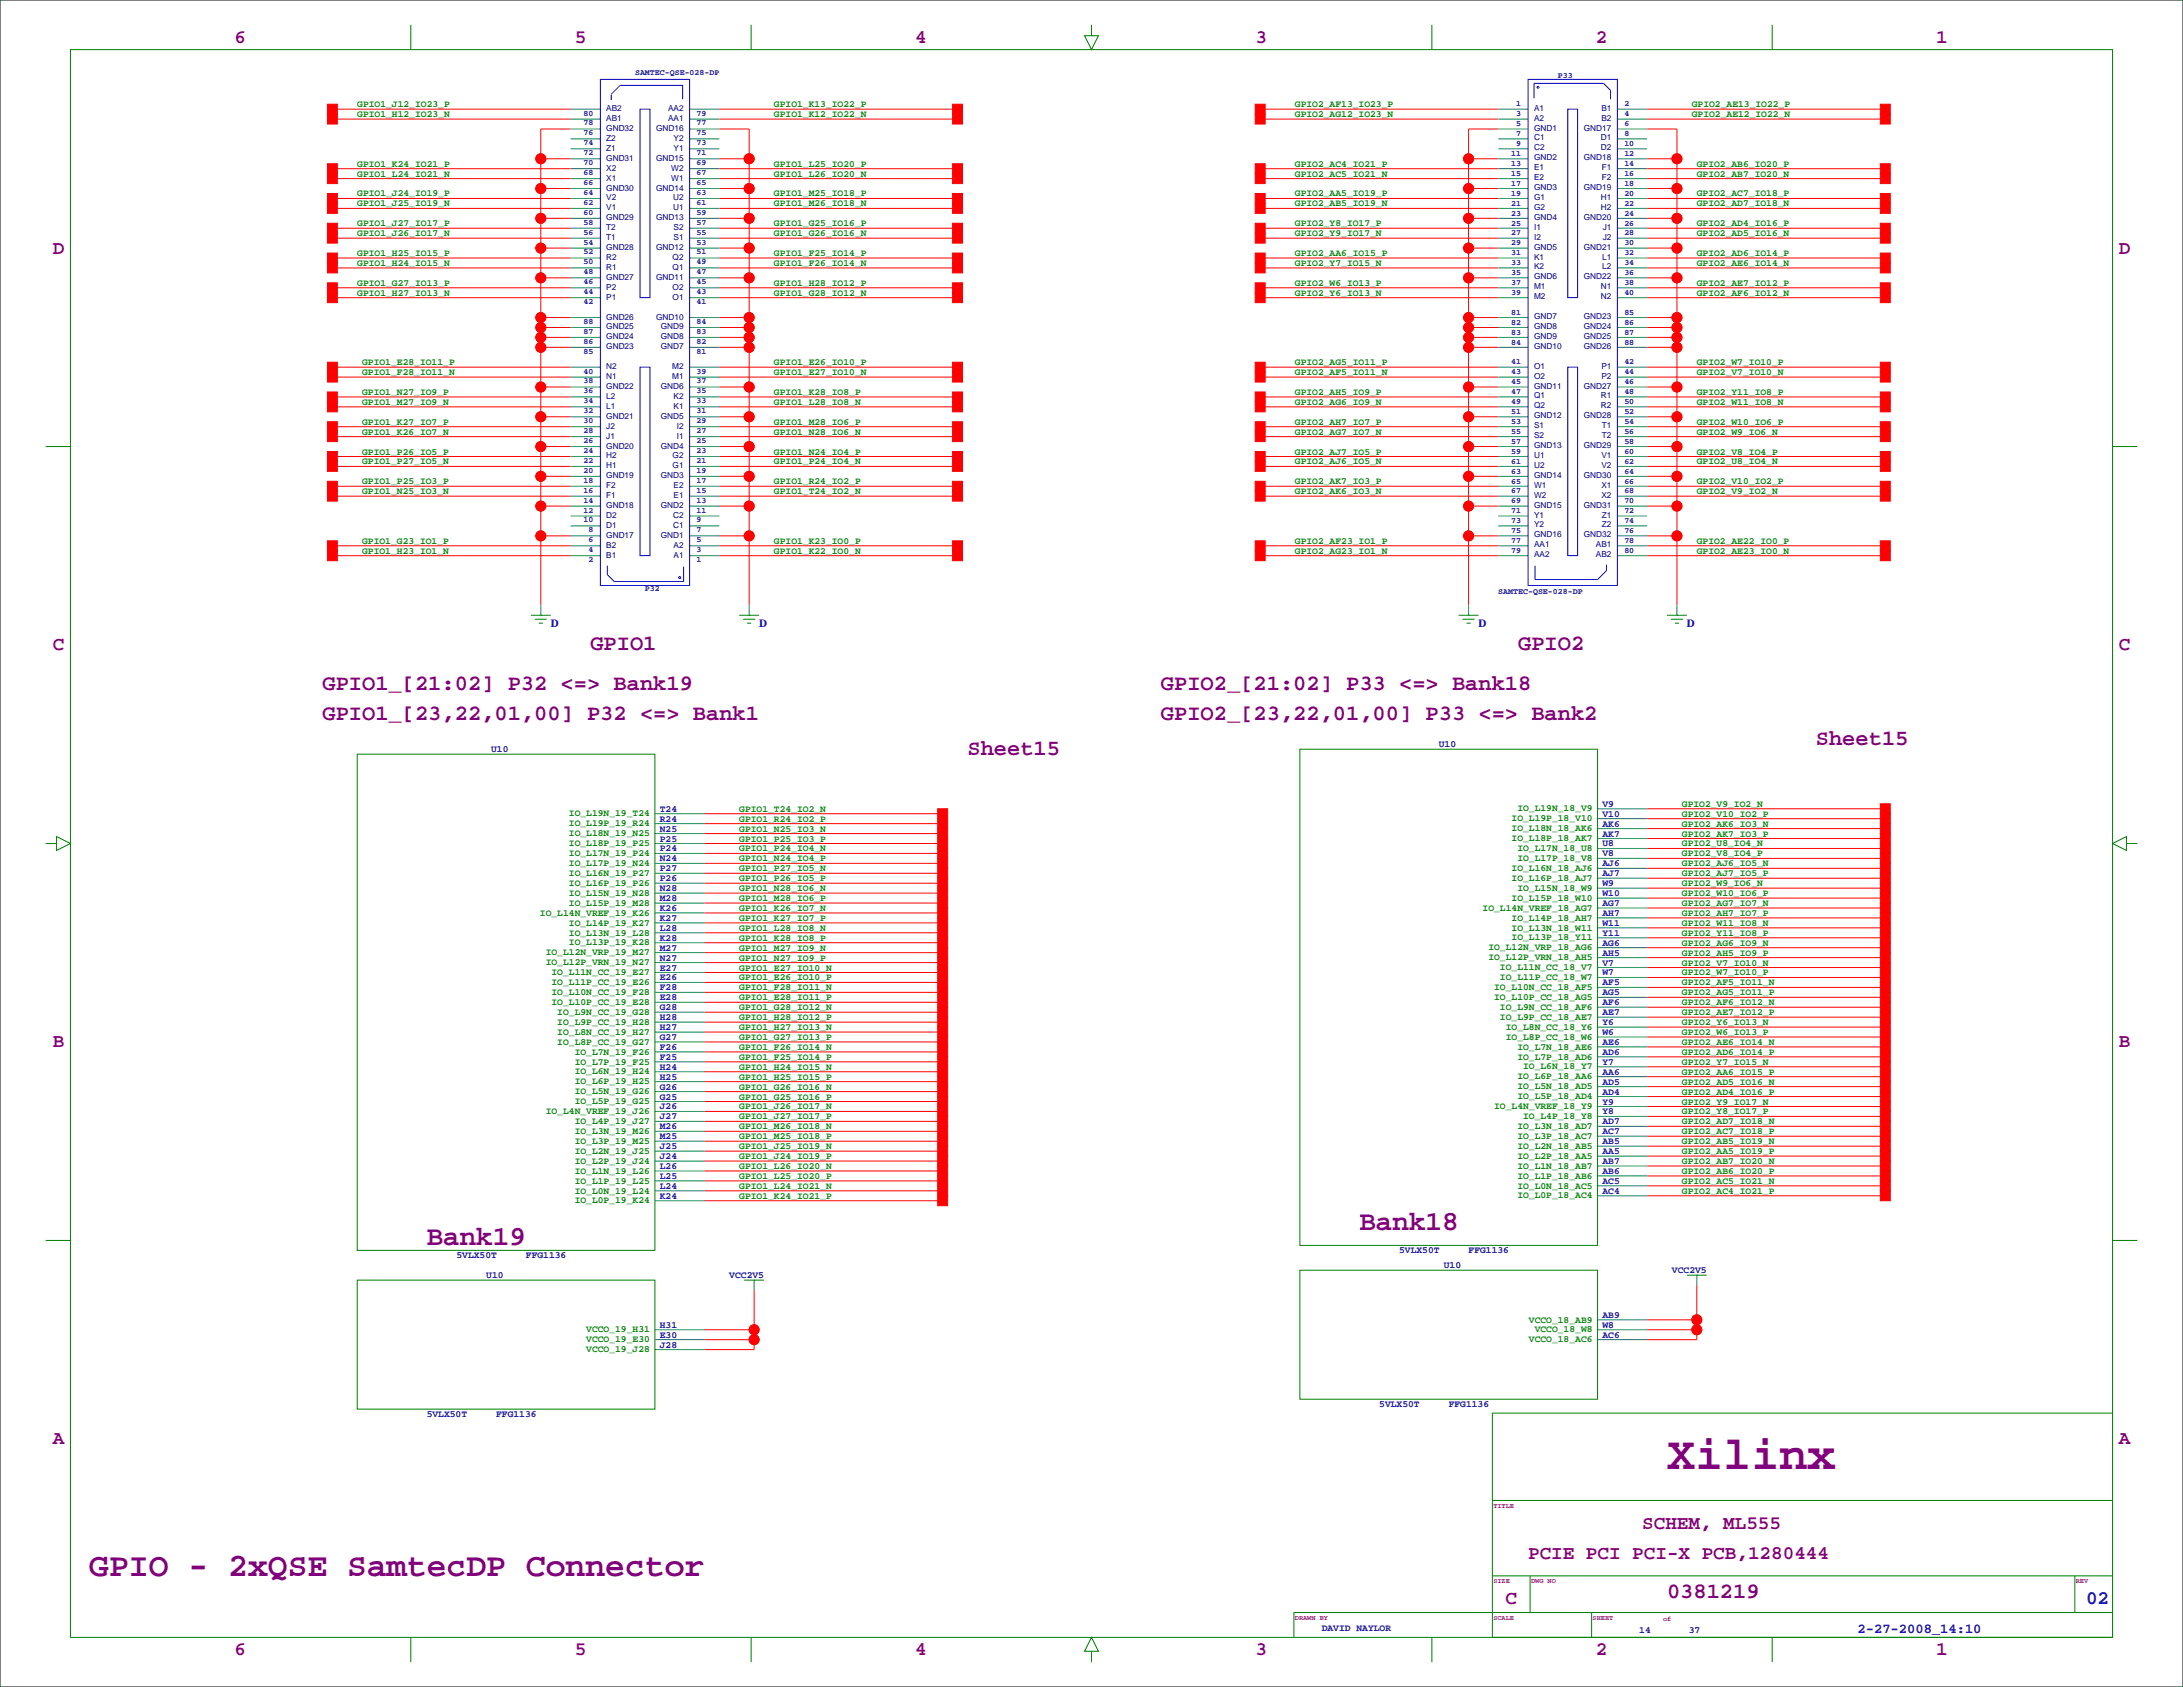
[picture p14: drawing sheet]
<svg xmlns="http://www.w3.org/2000/svg" width="559mm" height="432mm" viewBox="0 0 559 432" stroke-linecap="round" stroke-linejoin="round" font-family="sans-serif">
<defs><g id="words">
<text font-size="12" fill="#800080" x="426.7" y="376">Xilinx</text>
<text font-size="8.5" fill="#800080" x="22.9" y="403.4">GPIO - 2xQSE SamtecDP Connector</text>
<g font-size="7.1" fill="#800080">
<text x="348" y="314.8">Bank18</text>
<text x="109.2" y="318.6">Bank19</text>
</g>
<g font-size="5.6" fill="#800080">
<text x="151.1" y="166.5">GPIO1</text>
<text x="388.6" y="166.5">GPIO2</text>
<text x="82.5" y="176.6">GPIO1_[21:02] P32 &lt;=&gt; Bank19</text>
<text x="297.2" y="176.6">GPIO2_[21:02] P33 &lt;=&gt; Bank18</text>
<text x="82.5" y="184.3">GPIO1_[23,22,01,00] P32 &lt;=&gt; Bank1</text>
<text x="297.2" y="184.3">GPIO2_[23,22,01,00] P33 &lt;=&gt; Bank2</text>
<text x="464.8" y="190.6">Sheet15</text>
<text x="247.6" y="193.2">Sheet15</text>
<text x="426.7" y="409.1">0381219</text>
</g>
<g font-size="4.9" fill="#800080">
<text x="60" y="11">6</text>
<text x="147.1" y="11">5</text>
<text x="234.2" y="11">4</text>
<text x="321.4" y="11">3</text>
<text x="408.5" y="11">2</text>
<text x="495.6" y="11">1</text>
<text x="13.5" y="64.9">D</text>
<text x="542.3" y="64.9">D</text>
<text x="13.5" y="166.5">C</text>
<text x="542.3" y="166.5">C</text>
<text x="13.5" y="268.1">B</text>
<text x="542.3" y="268.1">B</text>
<text x="13.5" y="369.7">A</text>
<text x="542.3" y="369.7">A</text>
<text x="420.4" y="391.4">SCHEM, ML555</text>
<text x="391.2" y="399">PCIE PCI PCI-X PCB,1280444</text>
<text x="385.4" y="410.6">C</text>
<text x="60" y="423.5">6</text>
<text x="147.1" y="423.5">5</text>
<text x="234.2" y="423.5">4</text>
<text x="321.4" y="423.5">3</text>
<text x="408.5" y="423.5">2</text>
<text x="495.6" y="423.5">1</text>
</g>
<text font-size="4.9" fill="#000080" x="534" y="410.6">02</text>
<text font-size="3.5" fill="#000080" x="475.5" y="417.9">2-27-2008_14:10</text>
<g font-size="2.8" fill="#000080">
<text x="141" y="160.5">D</text>
<text x="194.3" y="160.5">D</text>
<text x="378.5" y="160.5">D</text>
<text x="431.8" y="160.5">D</text>
</g>
<g font-size="2.5" fill="#008000">
<text x="91.4" y="27.4">GPIO1_J12_IO23_P</text>
<text x="91.4" y="30">GPIO1_H12_IO23_N</text>
<text x="198.1" y="27.4">GPIO1_K13_IO22_P</text>
<text x="198.1" y="30">GPIO1_K12_IO22_N</text>
<text x="331.5" y="30">GPIO2_AG12_IO23_N</text>
<text x="331.5" y="27.4">GPIO2_AF13_IO23_P</text>
<text x="433.1" y="30">GPIO2_AE12_IO22_N</text>
<text x="433.1" y="27.4">GPIO2_AE13_IO22_P</text>
<text x="91.4" y="45.2">GPIO1_L24_IO21_N</text>
<text x="91.4" y="42.7">GPIO1_K24_IO21_P</text>
<text x="198.1" y="45.2">GPIO1_L26_IO20_N</text>
<text x="198.1" y="42.7">GPIO1_L25_IO20_P</text>
<text x="331.5" y="42.7">GPIO2_AC4_IO21_P</text>
<text x="331.5" y="45.2">GPIO2_AC5_IO21_N</text>
<text x="434.3" y="45.2">GPIO2_AB7_IO20_N</text>
<text x="434.3" y="42.7">GPIO2_AB6_IO20_P</text>
<text x="91.4" y="52.8">GPIO1_J25_IO19_N</text>
<text x="91.4" y="50.3">GPIO1_J24_IO19_P</text>
<text x="198.1" y="52.8">GPIO1_M26_IO18_N</text>
<text x="198.1" y="50.3">GPIO1_M25_IO18_P</text>
<text x="331.5" y="50.3">GPIO2_AA5_IO19_P</text>
<text x="331.5" y="52.8">GPIO2_AB5_IO19_N</text>
<text x="434.3" y="52.8">GPIO2_AD7_IO18_N</text>
<text x="434.3" y="50.3">GPIO2_AC7_IO18_P</text>
<text x="91.4" y="57.9">GPIO1_J27_IO17_P</text>
<text x="198.1" y="57.9">GPIO1_G25_IO16_P</text>
<text x="331.5" y="57.9">GPIO2_Y8_IO17_P</text>
<text x="434.3" y="57.9">GPIO2_AD4_IO16_P</text>
<text x="91.4" y="65.5">GPIO1_H25_IO15_P</text>
<text x="91.4" y="60.5">GPIO1_J26_IO17_N</text>
<text x="198.1" y="60.5">GPIO1_G26_IO16_N</text>
<text x="198.1" y="65.5">GPIO1_F25_IO14_P</text>
<text x="331.5" y="60.5">GPIO2_Y9_IO17_N</text>
<text x="331.5" y="65.5">GPIO2_AA6_IO15_P</text>
<text x="434.3" y="60.5">GPIO2_AD5_IO16_N</text>
<text x="434.3" y="65.5">GPIO2_AD6_IO14_P</text>
<text x="91.4" y="68.1">GPIO1_H24_IO15_N</text>
<text x="198.1" y="68.1">GPIO1_F26_IO14_N</text>
<text x="331.5" y="68.1">GPIO2_Y7_IO15_N</text>
<text x="434.3" y="68.1">GPIO2_AE6_IO14_N</text>
<text x="91.4" y="75.7">GPIO1_H27_IO13_N</text>
<text x="91.4" y="73.2">GPIO1_G27_IO13_P</text>
<text x="198.1" y="73.2">GPIO1_H28_IO12_P</text>
<text x="198.1" y="75.7">GPIO1_G28_IO12_N</text>
<text x="331.5" y="73.2">GPIO2_W6_IO13_P</text>
<text x="331.5" y="75.7">GPIO2_Y6_IO13_N</text>
<text x="434.3" y="75.7">GPIO2_AF6_IO12_N</text>
<text x="434.3" y="73.2">GPIO2_AE7_IO12_P</text>
<text x="92.7" y="93.5">GPIO1_E28_IO11_P</text>
<text x="198.1" y="93.5">GPIO1_E26_IO10_P</text>
<text x="331.5" y="93.5">GPIO2_AG5_IO11_P</text>
<text x="434.3" y="93.5">GPIO2_W7_IO10_P</text>
<text x="92.7" y="96">GPIO1_F28_IO11_N</text>
<text x="92.7" y="101.1">GPIO1_N27_IO9_P</text>
<text x="198.1" y="96">GPIO1_E27_IO10_N</text>
<text x="198.1" y="101.1">GPIO1_K28_IO8_P</text>
<text x="331.5" y="96">GPIO2_AF5_IO11_N</text>
<text x="331.5" y="101.1">GPIO2_AH5_IO9_P</text>
<text x="434.3" y="96">GPIO2_V7_IO10_N</text>
<text x="434.3" y="101.1">GPIO2_Y11_IO8_P</text>
<text x="92.7" y="103.6">GPIO1_M27_IO9_N</text>
<text x="198.1" y="103.6">GPIO1_L28_IO8_N</text>
<text x="331.5" y="103.6">GPIO2_AG6_IO9_N</text>
<text x="434.3" y="103.6">GPIO2_W11_IO8_N</text>
<text x="92.7" y="108.7">GPIO1_K27_IO7_P</text>
<text x="92.7" y="111.3">GPIO1_K26_IO7_N</text>
<text x="198.1" y="111.3">GPIO1_N28_IO6_N</text>
<text x="198.1" y="108.7">GPIO1_M28_IO6_P</text>
<text x="331.5" y="108.7">GPIO2_AH7_IO7_P</text>
<text x="331.5" y="111.3">GPIO2_AG7_IO7_N</text>
<text x="434.3" y="108.7">GPIO2_W10_IO6_P</text>
<text x="434.3" y="111.3">GPIO2_W9_IO6_N</text>
<text x="92.7" y="116.3">GPIO1_P26_IO5_P</text>
<text x="92.7" y="118.9">GPIO1_P27_IO5_N</text>
<text x="198.1" y="118.9">GPIO1_P24_IO4_N</text>
<text x="198.1" y="116.3">GPIO1_N24_IO4_P</text>
<text x="331.5" y="116.3">GPIO2_AJ7_IO5_P</text>
<text x="331.5" y="118.9">GPIO2_AJ6_IO5_N</text>
<text x="434.3" y="116.3">GPIO2_V8_IO4_P</text>
<text x="434.3" y="118.9">GPIO2_U8_IO4_N</text>
<text x="92.7" y="124">GPIO1_P25_IO3_P</text>
<text x="198.1" y="124">GPIO1_R24_IO2_P</text>
<text x="331.5" y="124">GPIO2_AK7_IO3_P</text>
<text x="434.3" y="124">GPIO2_V10_IO2_P</text>
<text x="92.7" y="126.5">GPIO1_N25_IO3_N</text>
<text x="198.1" y="126.5">GPIO1_T24_IO2_N</text>
<text x="331.5" y="126.5">GPIO2_AK6_IO3_N</text>
<text x="434.3" y="126.5">GPIO2_V9_IO2_N</text>
<text x="92.7" y="139.2">GPIO1_G23_IO1_P</text>
<text x="92.7" y="141.7">GPIO1_H23_IO1_N</text>
<text x="198.1" y="139.2">GPIO1_K23_IO0_P</text>
<text x="198.1" y="141.7">GPIO1_K22_IO0_N</text>
<text x="331.5" y="141.7">GPIO2_AG23_IO1_N</text>
<text x="331.5" y="139.2">GPIO2_AF23_IO1_P</text>
<text x="434.3" y="141.7">GPIO2_AE23_IO0_N</text>
<text x="434.3" y="139.2">GPIO2_AE22_IO0_P</text>
<text x="145.6" y="209">IO_L19N_19_T24</text>
<text x="189.2" y="207.8">GPIO1_T24_IO2_N</text>
<text x="388.4" y="207.7">IO_L19N_18_V9</text>
<text x="430.5" y="209">GPIO2_V10_IO2_P</text>
<text x="430.5" y="206.5">GPIO2_V9_IO2_N</text>
<text x="145.6" y="214.1">IO_L18N_19_N25</text>
<text x="145.6" y="211.5">IO_L19P_19_R24</text>
<text x="189.2" y="212.9">GPIO1_N25_IO3_N</text>
<text x="189.2" y="215.4">GPIO1_P25_IO3_P</text>
<text x="189.2" y="210.3">GPIO1_R24_IO2_P</text>
<text x="386.9" y="215.3">IO_L18P_18_AK7</text>
<text x="386.9" y="212.8">IO_L18N_18_AK6</text>
<text x="386.9" y="210.2">IO_L19P_18_V10</text>
<text x="430.5" y="211.6">GPIO2_AK6_IO3_N</text>
<text x="430.5" y="214.1">GPIO2_AK7_IO3_P</text>
<text x="145.6" y="221.7">IO_L17P_19_N24</text>
<text x="145.6" y="219.1">IO_L17N_19_P24</text>
<text x="145.6" y="216.6">IO_L18P_19_P25</text>
<text x="189.2" y="217.9">GPIO1_P24_IO4_N</text>
<text x="189.2" y="220.5">GPIO1_N24_IO4_P</text>
<text x="388.4" y="220.4">IO_L17P_18_V8</text>
<text x="388.4" y="217.9">IO_L17N_18_U8</text>
<text x="430.5" y="221.7">GPIO2_AJ6_IO5_N</text>
<text x="430.5" y="219.2">GPIO2_V8_IO4_P</text>
<text x="430.5" y="216.7">GPIO2_U8_IO4_N</text>
<text x="145.6" y="226.8">IO_L16P_19_P26</text>
<text x="145.6" y="224.2">IO_L16N_19_P27</text>
<text x="189.2" y="223">GPIO1_P27_IO5_N</text>
<text x="189.2" y="225.6">GPIO1_P26_IO5_P</text>
<text x="386.9" y="225.5">IO_L16P_18_AJ7</text>
<text x="386.9" y="222.9">IO_L16N_18_AJ6</text>
<text x="430.5" y="224.3">GPIO2_AJ7_IO5_P</text>
<text x="430.5" y="226.8">GPIO2_W9_IO6_N</text>
<text x="145.6" y="231.8">IO_L15P_19_M28</text>
<text x="145.6" y="229.3">IO_L15N_19_N28</text>
<text x="189.2" y="233.2">GPIO1_K26_IO7_N</text>
<text x="189.2" y="228.1">GPIO1_N28_IO6_N</text>
<text x="189.2" y="230.6">GPIO1_M28_IO6_P</text>
<text x="379.5" y="233.1">IO_L14N_VREF_18_AG7</text>
<text x="386.9" y="230.6">IO_L15P_18_W10</text>
<text x="388.4" y="228">IO_L15N_18_W9</text>
<text x="430.5" y="231.9">GPIO2_AG7_IO7_N</text>
<text x="430.5" y="229.4">GPIO2_W10_IO6_P</text>
<text x="138.2" y="234.4">IO_L14N_VREF_19_K26</text>
<text x="145.6" y="239.5">IO_L13N_19_L28</text>
<text x="145.6" y="236.9">IO_L14P_19_K27</text>
<text x="189.2" y="235.7">GPIO1_K27_IO7_P</text>
<text x="189.2" y="238.3">GPIO1_L28_IO8_N</text>
<text x="386.9" y="238.2">IO_L13N_18_W11</text>
<text x="386.9" y="235.6">IO_L14P_18_AH7</text>
<text x="430.5" y="234.4">GPIO2_AH7_IO7_P</text>
<text x="430.5" y="239.5">GPIO2_Y11_IO8_P</text>
<text x="430.5" y="237">GPIO2_W11_IO8_N</text>
<text x="139.7" y="244.5">IO_L12N_VRP_19_M27</text>
<text x="145.6" y="242">IO_L13P_19_K28</text>
<text x="189.2" y="243.3">GPIO1_M27_IO9_N</text>
<text x="189.2" y="245.9">GPIO1_N27_IO9_P</text>
<text x="189.2" y="240.8">GPIO1_K28_IO8_P</text>
<text x="381" y="245.8">IO_L12P_VRN_18_AH5</text>
<text x="381" y="243.3">IO_L12N_VRP_18_AG6</text>
<text x="386.9" y="240.7">IO_L13P_18_Y11</text>
<text x="430.5" y="242.1">GPIO2_AG6_IO9_N</text>
<text x="430.5" y="244.6">GPIO2_AH5_IO9_P</text>
<text x="139.7" y="247.1">IO_L12P_VRN_19_N27</text>
<text x="141.2" y="249.6">IO_L11N_CC_19_E27</text>
<text x="189.2" y="251">GPIO1_E26_IO10_P</text>
<text x="189.2" y="248.4">GPIO1_E27_IO10_N</text>
<text x="384" y="250.9">IO_L11P_CC_18_W7</text>
<text x="384" y="248.3">IO_L11N_CC_18_V7</text>
<text x="430.5" y="249.7">GPIO2_W7_IO10_P</text>
<text x="430.5" y="247.1">GPIO2_V7_IO10_N</text>
<text x="141.2" y="257.2">IO_L10P_CC_19_E28</text>
<text x="141.2" y="254.7">IO_L10N_CC_19_F28</text>
<text x="141.2" y="252.2">IO_L11P_CC_19_E26</text>
<text x="189.2" y="253.5">GPIO1_F28_IO11_N</text>
<text x="189.2" y="256">GPIO1_E28_IO11_P</text>
<text x="382.5" y="256">IO_L10P_CC_18_AG5</text>
<text x="382.5" y="253.4">IO_L10N_CC_18_AF5</text>
<text x="430.5" y="257.3">GPIO2_AF6_IO12_N</text>
<text x="430.5" y="252.2">GPIO2_AF5_IO11_N</text>
<text x="430.5" y="254.8">GPIO2_AG5_IO11_P</text>
<text x="142.7" y="262.3">IO_L9P_CC_19_H28</text>
<text x="142.7" y="259.8">IO_L9N_CC_19_G28</text>
<text x="189.2" y="263.7">GPIO1_H27_IO13_N</text>
<text x="189.2" y="258.6">GPIO1_G28_IO12_N</text>
<text x="189.2" y="261.1">GPIO1_H28_IO12_P</text>
<text x="384" y="261">IO_L9P_CC_18_AE7</text>
<text x="384" y="258.5">IO_L9N_CC_18_AF6</text>
<text x="385.4" y="263.6">IO_L8N_CC_18_Y6</text>
<text x="430.5" y="262.4">GPIO2_Y6_IO13_N</text>
<text x="430.5" y="259.8">GPIO2_AE7_IO12_P</text>
<text x="142.7" y="267.4">IO_L8P_CC_19_G27</text>
<text x="142.7" y="264.9">IO_L8N_CC_19_H27</text>
<text x="147.1" y="269.9">IO_L7N_19_F26</text>
<text x="189.2" y="266.2">GPIO1_G27_IO13_P</text>
<text x="189.2" y="268.7">GPIO1_F26_IO14_N</text>
<text x="385.4" y="266.1">IO_L8P_CC_18_W6</text>
<text x="388.4" y="268.7">IO_L7N_18_AE6</text>
<text x="430.5" y="267.5">GPIO2_AE6_IO14_N</text>
<text x="430.5" y="264.9">GPIO2_W6_IO13_P</text>
<text x="147.1" y="275">IO_L6N_19_H24</text>
<text x="147.1" y="272.5">IO_L7P_19_F25</text>
<text x="189.2" y="273.8">GPIO1_H24_IO15_N</text>
<text x="189.2" y="271.3">GPIO1_F25_IO14_P</text>
<text x="388.4" y="271.2">IO_L7P_18_AD6</text>
<text x="389.9" y="273.7">IO_L6N_18_Y7</text>
<text x="430.5" y="275.1">GPIO2_AA6_IO15_P</text>
<text x="430.5" y="272.5">GPIO2_Y7_IO15_N</text>
<text x="430.5" y="270">GPIO2_AD6_IO14_P</text>
<text x="147.1" y="280.1">IO_L5N_19_G26</text>
<text x="147.1" y="277.6">IO_L6P_19_H25</text>
<text x="189.2" y="276.4">GPIO1_H25_IO15_P</text>
<text x="189.2" y="281.4">GPIO1_G25_IO16_P</text>
<text x="189.2" y="278.9">GPIO1_G26_IO16_N</text>
<text x="388.4" y="281.4">IO_L5P_18_AD4</text>
<text x="388.4" y="278.8">IO_L5N_18_AD5</text>
<text x="388.4" y="276.3">IO_L6P_18_AA6</text>
<text x="430.5" y="280.2">GPIO2_AD4_IO16_P</text>
<text x="430.5" y="277.6">GPIO2_AD5_IO16_N</text>
<text x="139.7" y="285.2">IO_L4N_VREF_19_J26</text>
<text x="147.1" y="287.7">IO_L4P_19_J27</text>
<text x="147.1" y="282.6">IO_L5P_19_G25</text>
<text x="189.2" y="286.5">GPIO1_J27_IO17_P</text>
<text x="189.2" y="284">GPIO1_J26_IO17_N</text>
<text x="382.5" y="283.9">IO_L4N_VREF_18_Y9</text>
<text x="389.9" y="286.4">IO_L4P_18_Y8</text>
<text x="430.5" y="287.8">GPIO2_AD7_IO18_N</text>
<text x="430.5" y="285.2">GPIO2_Y8_IO17_P</text>
<text x="430.5" y="282.7">GPIO2_Y9_IO17_N</text>
<text x="147.1" y="292.8">IO_L3P_19_M25</text>
<text x="147.1" y="290.3">IO_L3N_19_M26</text>
<text x="189.2" y="291.6">GPIO1_M25_IO18_P</text>
<text x="189.2" y="289.1">GPIO1_M26_IO18_N</text>
<text x="388.4" y="291.5">IO_L3P_18_AC7</text>
<text x="388.4" y="289">IO_L3N_18_AD7</text>
<text x="430.5" y="292.9">GPIO2_AB5_IO19_N</text>
<text x="430.5" y="290.3">GPIO2_AC7_IO18_P</text>
<text x="147.1" y="297.9">IO_L2P_19_J24</text>
<text x="147.1" y="295.3">IO_L2N_19_J25</text>
<text x="189.2" y="296.7">GPIO1_J24_IO19_P</text>
<text x="189.2" y="294.1">GPIO1_J25_IO19_N</text>
<text x="189.2" y="299.2">GPIO1_L26_IO20_N</text>
<text x="388.4" y="299.1">IO_L1N_18_AB7</text>
<text x="388.4" y="296.6">IO_L2P_18_AA5</text>
<text x="388.4" y="294.1">IO_L2N_18_AB5</text>
<text x="430.5" y="297.9">GPIO2_AB7_IO20_N</text>
<text x="430.5" y="295.4">GPIO2_AA5_IO19_P</text>
<text x="147.1" y="305.5">IO_L0N_19_L24</text>
<text x="147.1" y="303">IO_L1P_19_L25</text>
<text x="147.1" y="300.4">IO_L1N_19_L26</text>
<text x="189.2" y="304.3">GPIO1_L24_IO21_N</text>
<text x="189.2" y="301.8">GPIO1_L25_IO20_P</text>
<text x="388.4" y="304.2">IO_L0N_18_AC5</text>
<text x="388.4" y="301.7">IO_L1P_18_AB6</text>
<text x="430.5" y="305.6">GPIO2_AC4_IO21_P</text>
<text x="430.5" y="303">GPIO2_AC5_IO21_N</text>
<text x="430.5" y="300.5">GPIO2_AB6_IO20_P</text>
<text x="147.1" y="308">IO_L0P_19_K24</text>
<text x="189.2" y="306.8">GPIO1_K24_IO21_P</text>
<text x="388.4" y="306.8">IO_L0P_18_AC4</text>
<text x="150.1" y="341.1">VCCO_19_H31</text>
<text x="391.4" y="338.5">VCCO_18_AB9</text>
<text x="392.9" y="341.1">VCCO_18_W8</text>
<text x="150.1" y="346.1">VCCO_19_J28</text>
<text x="150.1" y="343.6">VCCO_19_E30</text>
<text x="391.4" y="343.6">VCCO_18_AC6</text>
</g>
<g font-size="2.5" fill="#000080">
<text x="368.3" y="191.3">U10</text>
<text x="125.7" y="192.5">U10</text>
<text x="168.9" y="207.8">T24</text>
<text x="410.2" y="209">V10</text>
<text x="410.2" y="206.5">V9</text>
<text x="168.9" y="215.4">P25</text>
<text x="168.9" y="212.9">N25</text>
<text x="168.9" y="210.3">R24</text>
<text x="410.2" y="214.1">AK7</text>
<text x="410.2" y="211.6">AK6</text>
<text x="168.9" y="220.5">N24</text>
<text x="168.9" y="217.9">P24</text>
<text x="410.2" y="221.7">AJ6</text>
<text x="410.2" y="219.2">V8</text>
<text x="410.2" y="216.7">U8</text>
<text x="168.9" y="225.6">P26</text>
<text x="168.9" y="223">P27</text>
<text x="410.2" y="226.8">W9</text>
<text x="410.2" y="224.3">AJ7</text>
<text x="168.9" y="233.2">K26</text>
<text x="168.9" y="230.6">M28</text>
<text x="168.9" y="228.1">N28</text>
<text x="410.2" y="231.9">AG7</text>
<text x="410.2" y="229.4">W10</text>
<text x="168.9" y="238.3">L28</text>
<text x="168.9" y="235.7">K27</text>
<text x="410.2" y="239.5">Y11</text>
<text x="410.2" y="237">W11</text>
<text x="410.2" y="234.4">AH7</text>
<text x="168.9" y="245.9">N27</text>
<text x="168.9" y="243.3">M27</text>
<text x="168.9" y="240.8">K28</text>
<text x="410.2" y="244.6">AH5</text>
<text x="410.2" y="242.1">AG6</text>
<text x="168.9" y="251">E26</text>
<text x="168.9" y="248.4">E27</text>
<text x="410.2" y="249.7">W7</text>
<text x="410.2" y="247.1">V7</text>
<text x="168.9" y="256">E28</text>
<text x="168.9" y="253.5">F28</text>
<text x="410.2" y="257.3">AF6</text>
<text x="410.2" y="254.8">AG5</text>
<text x="410.2" y="252.2">AF5</text>
<text x="168.9" y="263.7">H27</text>
<text x="168.9" y="261.1">H28</text>
<text x="168.9" y="258.6">G28</text>
<text x="410.2" y="262.4">Y6</text>
<text x="410.2" y="259.8">AE7</text>
<text x="168.9" y="268.7">F26</text>
<text x="168.9" y="266.2">G27</text>
<text x="410.2" y="267.5">AE6</text>
<text x="410.2" y="264.9">W6</text>
<text x="168.9" y="273.8">H24</text>
<text x="168.9" y="271.3">F25</text>
<text x="410.2" y="275.1">AA6</text>
<text x="410.2" y="272.5">Y7</text>
<text x="410.2" y="270">AD6</text>
<text x="168.9" y="281.4">G25</text>
<text x="168.9" y="278.9">G26</text>
<text x="168.9" y="276.4">H25</text>
<text x="410.2" y="280.2">AD4</text>
<text x="410.2" y="277.6">AD5</text>
<text x="168.9" y="286.5">J27</text>
<text x="168.9" y="284">J26</text>
<text x="410.2" y="287.8">AD7</text>
<text x="410.2" y="285.2">Y8</text>
<text x="410.2" y="282.7">Y9</text>
<text x="168.9" y="291.6">M25</text>
<text x="168.9" y="289.1">M26</text>
<text x="410.2" y="292.9">AB5</text>
<text x="410.2" y="290.3">AC7</text>
<text x="168.9" y="299.2">L26</text>
<text x="168.9" y="296.7">J24</text>
<text x="168.9" y="294.1">J25</text>
<text x="410.2" y="297.9">AB7</text>
<text x="410.2" y="295.4">AA5</text>
<text x="168.9" y="304.3">L24</text>
<text x="168.9" y="301.8">L25</text>
<text x="410.2" y="305.6">AC4</text>
<text x="410.2" y="303">AC5</text>
<text x="410.2" y="300.5">AB6</text>
<text x="168.9" y="306.8">K24</text>
<text x="116.8" y="322.1">5VLX50T</text>
<text x="134.6" y="322.1">FFG1136</text>
<text x="358.1" y="320.8">5VLX50T</text>
<text x="375.9" y="320.8">FFG1136</text>
<text x="124.5" y="327.2">U10</text>
<text x="186.7" y="327.2">VCC2V5</text>
<text x="369.6" y="324.6">U10</text>
<text x="428" y="325.9">VCC2V5</text>
<text x="168.9" y="339.9">H31</text>
<text x="410.2" y="339.9">W8</text>
<text x="410.2" y="337.3">AB9</text>
<text x="168.9" y="344.9">J28</text>
<text x="168.9" y="342.4">E30</text>
<text x="410.2" y="342.4">AC6</text>
<text x="109.2" y="362.7">5VLX50T</text>
<text x="127" y="362.7">FFG1136</text>
<text x="353.1" y="360.2">5VLX50T</text>
<text x="370.8" y="360.2">FFG1136</text>
<text x="338.3" y="417.6">DAVID NAYLOR</text>
<text x="419.6" y="418.1">14</text>
<text x="432.3" y="418.1">37</text>
</g>
<g font-size="2.1" fill="#000080">
<text x="162.6" y="19.2">SAMTEC-QSE-028-DP</text>
<text x="398.8" y="19.9">P33</text>
<text x="149.4" y="29.6">80</text>
<text x="155.2" y="28.4">AB2</text>
<text x="171" y="28.4">AA2</text>
<text x="178.3" y="29.6">79</text>
<text x="388.1" y="27.3">1</text>
<text x="388.1" y="29.8">3</text>
<text x="392.7" y="28.3">A1</text>
<text x="409.9" y="28.3">B1</text>
<text x="415.8" y="27.3">2</text>
<text x="415.8" y="29.8">4</text>
<text x="149.4" y="32.1">78</text>
<text x="149.4" y="34.7">76</text>
<text x="155.2" y="31">AB1</text>
<text x="155.2" y="33.5">GND32</text>
<text x="167.9" y="33.5">GND16</text>
<text x="171" y="31">AA1</text>
<text x="178.3" y="32.1">77</text>
<text x="178.3" y="34.7">75</text>
<text x="388.1" y="34.9">7</text>
<text x="388.1" y="32.3">5</text>
<text x="392.7" y="30.9">A2</text>
<text x="392.7" y="35.9">C1</text>
<text x="392.7" y="33.4">GND1</text>
<text x="405.4" y="33.4">GND17</text>
<text x="409.8" y="35.9">D1</text>
<text x="409.9" y="30.9">B2</text>
<text x="415.8" y="34.9">8</text>
<text x="415.8" y="32.3">6</text>
<text x="149.4" y="39.7">72</text>
<text x="149.4" y="37.2">74</text>
<text x="155.2" y="41.1">GND31</text>
<text x="155.2" y="38.6">Z1</text>
<text x="155.2" y="36.1">Z2</text>
<text x="167.9" y="41.1">GND15</text>
<text x="172.4" y="38.6">Y1</text>
<text x="172.4" y="36.1">Y2</text>
<text x="178.3" y="39.7">71</text>
<text x="178.3" y="37.2">73</text>
<text x="386.8" y="40">11</text>
<text x="388.1" y="37.4">9</text>
<text x="392.7" y="38.5">C2</text>
<text x="392.7" y="41">GND2</text>
<text x="405.4" y="41">GND18</text>
<text x="409.8" y="38.5">D2</text>
<text x="415.8" y="37.4">10</text>
<text x="415.8" y="40">12</text>
<text x="149.4" y="42.3">70</text>
<text x="149.4" y="47.4">66</text>
<text x="149.4" y="44.8">68</text>
<text x="155.2" y="46.2">X1</text>
<text x="155.2" y="43.7">X2</text>
<text x="171.8" y="46.2">W1</text>
<text x="171.8" y="43.7">W2</text>
<text x="178.3" y="42.3">69</text>
<text x="178.3" y="47.4">65</text>
<text x="178.3" y="44.8">67</text>
<text x="386.8" y="42.5">13</text>
<text x="386.8" y="45">15</text>
<text x="386.8" y="47.6">17</text>
<text x="392.7" y="43.6">E1</text>
<text x="392.7" y="46.1">E2</text>
<text x="410" y="43.6">F1</text>
<text x="410" y="46.1">F2</text>
<text x="415.8" y="42.5">14</text>
<text x="415.8" y="45">16</text>
<text x="415.8" y="47.6">18</text>
<text x="149.4" y="49.9">64</text>
<text x="149.4" y="52.4">62</text>
<text x="155.2" y="48.8">GND30</text>
<text x="155.2" y="53.8">V1</text>
<text x="155.2" y="51.3">V2</text>
<text x="167.9" y="48.8">GND14</text>
<text x="172.3" y="53.8">U1</text>
<text x="172.3" y="51.3">U2</text>
<text x="178.3" y="49.9">63</text>
<text x="178.3" y="52.4">61</text>
<text x="386.8" y="50.1">19</text>
<text x="386.8" y="52.7">21</text>
<text x="392.7" y="51.2">G1</text>
<text x="392.7" y="53.7">G2</text>
<text x="392.7" y="48.6">GND3</text>
<text x="405.4" y="48.6">GND19</text>
<text x="409.8" y="51.2">H1</text>
<text x="409.8" y="53.7">H2</text>
<text x="415.8" y="50.1">20</text>
<text x="415.8" y="52.7">22</text>
<text x="149.4" y="57.5">58</text>
<text x="149.4" y="55">60</text>
<text x="155.2" y="56.4">GND29</text>
<text x="155.2" y="58.9">T2</text>
<text x="167.9" y="56.4">GND13</text>
<text x="172.4" y="58.9">S2</text>
<text x="178.3" y="57.5">57</text>
<text x="178.3" y="55">59</text>
<text x="386.8" y="55.2">23</text>
<text x="386.8" y="57.7">25</text>
<text x="392.7" y="56.3">GND4</text>
<text x="392.7" y="58.8">I1</text>
<text x="405.4" y="56.3">GND20</text>
<text x="410.3" y="58.8">J1</text>
<text x="415.8" y="55.2">24</text>
<text x="415.8" y="57.7">26</text>
<text x="149.4" y="65.1">52</text>
<text x="149.4" y="62.6">54</text>
<text x="149.4" y="60.1">56</text>
<text x="155.2" y="64">GND28</text>
<text x="155.2" y="61.5">T1</text>
<text x="167.9" y="64">GND12</text>
<text x="172.4" y="61.5">S1</text>
<text x="178.3" y="65.1">51</text>
<text x="178.3" y="62.6">53</text>
<text x="178.3" y="60.1">55</text>
<text x="386.8" y="62.8">29</text>
<text x="386.8" y="60.3">27</text>
<text x="386.8" y="65.4">31</text>
<text x="392.7" y="63.9">GND5</text>
<text x="392.7" y="61.3">I2</text>
<text x="405.4" y="63.9">GND21</text>
<text x="410.3" y="61.3">J2</text>
<text x="415.8" y="62.8">30</text>
<text x="415.8" y="60.3">28</text>
<text x="415.8" y="65.4">32</text>
<text x="149.4" y="70.2">48</text>
<text x="149.4" y="67.7">50</text>
<text x="155.2" y="71.6">GND27</text>
<text x="155.2" y="69.1">R1</text>
<text x="155.2" y="66.5">R2</text>
<text x="167.9" y="71.6">GND11</text>
<text x="172.2" y="69.1">Q1</text>
<text x="172.2" y="66.5">Q2</text>
<text x="178.3" y="70.2">47</text>
<text x="178.3" y="67.7">49</text>
<text x="386.8" y="70.4">35</text>
<text x="386.8" y="67.9">33</text>
<text x="392.7" y="71.5">GND6</text>
<text x="392.7" y="66.4">K1</text>
<text x="392.7" y="69">K2</text>
<text x="405.4" y="71.5">GND22</text>
<text x="410.1" y="66.4">L1</text>
<text x="410.1" y="69">L2</text>
<text x="415.8" y="70.4">36</text>
<text x="415.8" y="67.9">34</text>
<text x="149.4" y="72.8">46</text>
<text x="149.4" y="77.8">42</text>
<text x="149.4" y="75.3">44</text>
<text x="155.2" y="76.7">P1</text>
<text x="155.2" y="74.2">P2</text>
<text x="172.2" y="76.7">O1</text>
<text x="172.2" y="74.2">O2</text>
<text x="178.3" y="72.8">45</text>
<text x="178.3" y="77.8">41</text>
<text x="178.3" y="75.3">43</text>
<text x="386.8" y="73">37</text>
<text x="386.8" y="75.5">39</text>
<text x="392.7" y="74">M1</text>
<text x="392.7" y="76.6">M2</text>
<text x="409.8" y="74">N1</text>
<text x="409.8" y="76.6">N2</text>
<text x="415.8" y="73">38</text>
<text x="415.8" y="75.5">40</text>
<text x="149.4" y="82.9">88</text>
<text x="155.2" y="81.8">GND26</text>
<text x="167.9" y="81.8">GND10</text>
<text x="178.3" y="82.9">84</text>
<text x="386.8" y="80.6">81</text>
<text x="386.8" y="83.1">82</text>
<text x="392.7" y="81.7">GND7</text>
<text x="405.4" y="81.7">GND23</text>
<text x="415.8" y="80.6">85</text>
<text x="415.8" y="83.1">86</text>
<text x="149.4" y="88">86</text>
<text x="149.4" y="85.5">87</text>
<text x="155.2" y="89.4">GND23</text>
<text x="155.2" y="86.9">GND24</text>
<text x="155.2" y="84.3">GND25</text>
<text x="169.1" y="89.4">GND7</text>
<text x="169.1" y="86.9">GND8</text>
<text x="169.1" y="84.3">GND9</text>
<text x="178.3" y="88">82</text>
<text x="178.3" y="85.5">83</text>
<text x="386.8" y="88.2">84</text>
<text x="386.8" y="85.7">83</text>
<text x="392.7" y="89.3">GND10</text>
<text x="392.7" y="84.2">GND8</text>
<text x="392.7" y="86.7">GND9</text>
<text x="405.4" y="84.2">GND24</text>
<text x="405.4" y="86.7">GND25</text>
<text x="405.4" y="89.3">GND26</text>
<text x="415.8" y="85.7">87</text>
<text x="415.8" y="88.2">88</text>
<text x="149.4" y="90.5">85</text>
<text x="149.4" y="95.6">40</text>
<text x="155.2" y="94.5">N2</text>
<text x="172.1" y="94.5">M2</text>
<text x="178.3" y="90.5">81</text>
<text x="178.3" y="95.6">39</text>
<text x="386.8" y="93.3">41</text>
<text x="386.8" y="95.8">43</text>
<text x="392.7" y="94.4">O1</text>
<text x="409.9" y="94.4">P1</text>
<text x="415.8" y="93.3">42</text>
<text x="415.8" y="95.8">44</text>
<text x="149.4" y="100.7">36</text>
<text x="149.4" y="98.2">38</text>
<text x="155.2" y="99.6">GND22</text>
<text x="155.2" y="97">N1</text>
<text x="169.1" y="99.6">GND6</text>
<text x="172.1" y="97">M1</text>
<text x="178.3" y="100.7">35</text>
<text x="178.3" y="98.2">37</text>
<text x="386.8" y="98.4">45</text>
<text x="386.8" y="100.9">47</text>
<text x="392.7" y="99.4">GND11</text>
<text x="392.7" y="96.9">O2</text>
<text x="392.7" y="102">Q1</text>
<text x="405.4" y="99.4">GND27</text>
<text x="409.8" y="102">R1</text>
<text x="409.9" y="96.9">P2</text>
<text x="415.8" y="98.4">46</text>
<text x="415.8" y="100.9">48</text>
<text x="149.4" y="105.8">32</text>
<text x="149.4" y="103.2">34</text>
<text x="155.2" y="107.2">GND21</text>
<text x="155.2" y="104.6">L1</text>
<text x="155.2" y="102.1">L2</text>
<text x="169.1" y="107.2">GND5</text>
<text x="172.4" y="104.6">K1</text>
<text x="172.4" y="102.1">K2</text>
<text x="178.3" y="105.8">31</text>
<text x="178.3" y="103.2">33</text>
<text x="386.8" y="106">51</text>
<text x="386.8" y="103.5">49</text>
<text x="392.7" y="107.1">GND12</text>
<text x="392.7" y="104.5">Q2</text>
<text x="405.4" y="107.1">GND28</text>
<text x="409.8" y="104.5">R2</text>
<text x="415.8" y="106">52</text>
<text x="415.8" y="103.5">50</text>
<text x="149.4" y="108.3">30</text>
<text x="149.4" y="113.4">26</text>
<text x="149.4" y="110.9">28</text>
<text x="155.2" y="112.3">J1</text>
<text x="155.2" y="109.7">J2</text>
<text x="173.2" y="112.3">I1</text>
<text x="173.2" y="109.7">I2</text>
<text x="178.3" y="108.3">29</text>
<text x="178.3" y="113.4">25</text>
<text x="178.3" y="110.9">27</text>
<text x="386.8" y="113.6">57</text>
<text x="386.8" y="108.5">53</text>
<text x="386.8" y="111.1">55</text>
<text x="392.7" y="109.6">S1</text>
<text x="392.7" y="112.1">S2</text>
<text x="410" y="109.6">T1</text>
<text x="410" y="112.1">T2</text>
<text x="415.8" y="113.6">58</text>
<text x="415.8" y="108.5">54</text>
<text x="415.8" y="111.1">56</text>
<text x="149.4" y="115.9">24</text>
<text x="149.4" y="118.5">22</text>
<text x="155.2" y="114.8">GND20</text>
<text x="155.2" y="119.9">H1</text>
<text x="155.2" y="117.3">H2</text>
<text x="169.1" y="114.8">GND4</text>
<text x="172.2" y="119.9">G1</text>
<text x="172.2" y="117.3">G2</text>
<text x="178.3" y="118.5">21</text>
<text x="178.3" y="115.9">23</text>
<text x="386.8" y="116.2">59</text>
<text x="386.8" y="118.7">61</text>
<text x="392.7" y="114.7">GND13</text>
<text x="392.7" y="117.2">U1</text>
<text x="392.7" y="119.8">U2</text>
<text x="405.4" y="114.7">GND29</text>
<text x="409.9" y="117.2">V1</text>
<text x="409.9" y="119.8">V2</text>
<text x="415.8" y="116.2">60</text>
<text x="415.8" y="118.7">62</text>
<text x="149.4" y="123.6">18</text>
<text x="149.4" y="121">20</text>
<text x="155.2" y="125">F2</text>
<text x="155.2" y="122.4">GND19</text>
<text x="169.1" y="122.4">GND3</text>
<text x="172.4" y="125">E2</text>
<text x="178.3" y="121">19</text>
<text x="178.3" y="123.6">17</text>
<text x="386.8" y="121.2">63</text>
<text x="386.8" y="123.8">65</text>
<text x="392.7" y="122.3">GND14</text>
<text x="392.7" y="124.8">W1</text>
<text x="405.4" y="122.3">GND30</text>
<text x="409.9" y="124.8">X1</text>
<text x="415.8" y="121.2">64</text>
<text x="415.8" y="123.8">66</text>
<text x="149.4" y="128.6">14</text>
<text x="149.4" y="126.1">16</text>
<text x="149.4" y="131.2">12</text>
<text x="155.2" y="127.5">F1</text>
<text x="155.2" y="130">GND18</text>
<text x="169.1" y="130">GND2</text>
<text x="172.4" y="127.5">E1</text>
<text x="178.3" y="128.6">13</text>
<text x="178.3" y="126.1">15</text>
<text x="178.3" y="131.2">11</text>
<text x="386.8" y="128.9">69</text>
<text x="386.8" y="126.3">67</text>
<text x="386.8" y="131.4">71</text>
<text x="392.7" y="129.9">GND15</text>
<text x="392.7" y="127.4">W2</text>
<text x="405.4" y="129.9">GND31</text>
<text x="409.9" y="127.4">X2</text>
<text x="415.8" y="128.9">70</text>
<text x="415.8" y="126.3">68</text>
<text x="415.8" y="131.4">72</text>
<text x="149.4" y="133.7">10</text>
<text x="150.6" y="136.3">8</text>
<text x="155.2" y="135.1">D1</text>
<text x="155.2" y="132.6">D2</text>
<text x="155.2" y="137.7">GND17</text>
<text x="169.1" y="137.7">GND1</text>
<text x="172.3" y="135.1">C1</text>
<text x="172.3" y="132.6">C2</text>
<text x="178.3" y="136.3">7</text>
<text x="178.3" y="133.7">9</text>
<text x="386.8" y="136.5">75</text>
<text x="386.8" y="133.9">73</text>
<text x="392.7" y="137.5">GND16</text>
<text x="392.7" y="132.5">Y1</text>
<text x="392.7" y="135">Y2</text>
<text x="405.4" y="137.5">GND32</text>
<text x="410" y="132.5">Z1</text>
<text x="410" y="135">Z2</text>
<text x="415.8" y="136.5">76</text>
<text x="415.8" y="133.9">74</text>
<text x="150.6" y="143.9">2</text>
<text x="150.6" y="141.3">4</text>
<text x="150.6" y="138.8">6</text>
<text x="155.2" y="142.7">B1</text>
<text x="155.2" y="140.2">B2</text>
<text x="172.4" y="142.7">A1</text>
<text x="172.4" y="140.2">A2</text>
<text x="178.3" y="143.9">1</text>
<text x="178.3" y="141.3">3</text>
<text x="178.3" y="138.8">5</text>
<text x="386.8" y="139">77</text>
<text x="386.8" y="141.6">79</text>
<text x="392.7" y="140.1">AA1</text>
<text x="392.7" y="142.6">AA2</text>
<text x="408.5" y="140.1">AB1</text>
<text x="408.5" y="142.6">AB2</text>
<text x="415.8" y="139">78</text>
<text x="415.8" y="141.6">80</text>
<text x="165.1" y="151.2">P32</text>
<text x="383.5" y="152">SAMTEC-QSE-028-DP</text>
</g>
<g font-size="1.8" fill="#800080">
<text x="382.3" y="386">TITLE</text>
<text x="382.3" y="405.3">SIZE</text>
<text x="391.9" y="405.3">DWG NO</text>
<text x="531.4" y="405.3">REV</text>
<text x="331.5" y="414.7">DRAWN BY</text>
<text x="382.3" y="414.7">SCALE</text>
<text x="407.7" y="414.7">SHEET</text>
<text x="425.7" y="414.9">of</text>
</g>
</g></defs>
<path d="M0 0h558.8v431.8h-558.8z" fill="none" stroke="#000" stroke-width=".26"/>
<g fill="none" stroke="#f00" stroke-width=".26">
<path d="M85.1 30.5h60.9M85.1 27.9h60.9M146 33h-7.6v121.9M184.1 30.5h61M184.1 27.9h61M184.1 33h7.7v121.9M322.6 30.5h60.9M322.6 27.9h60.9M383.5 33h-7.6v121.9M421.6 30.5h61M421.6 27.9h61M421.6 33h7.7v121.9"/>
<path d="M85.1 43.2h60.9M85.1 45.7h60.9M85.1 50.8h60.9M85.1 53.3h60.9M85.1 58.4h60.9M138.4 55.9h7.6M138.4 40.6h7.6M138.4 48.3h7.6M184.1 43.2h61M184.1 45.7h61M184.1 50.8h61M184.1 53.3h61"/>
<path d="M184.1 58.4h61M184.1 55.9h7.7M184.1 40.6h7.7M184.1 48.3h7.7M322.6 43.2h60.9M322.6 45.7h60.9M322.6 50.8h60.9M322.6 53.3h60.9M322.6 58.4h60.9M375.9 55.9h7.6M375.9 40.6h7.6M375.9 48.3h7.6"/>
<path d="M421.6 43.2h61M421.6 45.7h61M421.6 50.8h61M421.6 53.3h61M421.6 58.4h61M421.6 55.9h7.7M421.6 40.6h7.7M421.6 48.3h7.7M85.1 68.6h60.9M85.1 66h60.9M85.1 61h60.9M85.1 76.2h60.9"/>
<path d="M85.1 73.7h60.9M138.4 71.1h7.6M138.4 63.5h7.6M184.1 68.6h61M184.1 66h61M184.1 61h61M184.1 76.2h61M184.1 73.7h61M184.1 71.1h7.7M184.1 63.5h7.7M322.6 68.6h60.9M322.6 66h60.9"/>
<path d="M322.6 61h60.9M322.6 76.2h60.9M322.6 73.7h60.9M375.9 71.1h7.6M375.9 63.5h7.6M421.6 68.6h61M421.6 66h61M421.6 61h61M421.6 76.2h61M421.6 73.7h61M421.6 71.1h7.7M421.6 63.5h7.7"/>
<path d="M85.1 96.5h60.9M85.1 94h60.9M138.4 81.3h7.6M138.4 83.8h7.6M138.4 86.4h7.6M138.4 88.9h7.6M138.4 99.1h7.6M184.1 96.5h61M184.1 94h61M184.1 81.3h7.7M184.1 83.8h7.7M184.1 86.4h7.7"/>
<path d="M184.1 88.9h7.7M184.1 99.1h7.7M322.6 96.5h60.9M322.6 94h60.9M375.9 81.3h7.6M375.9 83.8h7.6M375.9 86.4h7.6M375.9 88.9h7.6M375.9 99.1h7.6M421.6 96.5h61M421.6 94h61M421.6 81.3h7.7"/>
<path d="M421.6 83.8h7.7M421.6 86.4h7.7M421.6 88.9h7.7M421.6 99.1h7.7M85.1 119.4h60.9M85.1 116.8h60.9M85.1 111.8h60.9M85.1 109.2h60.9M85.1 104.1h60.9M85.1 101.6h60.9M138.4 106.7h7.6M138.4 114.3h7.6"/>
<path d="M184.1 119.4h61M184.1 116.8h61M184.1 111.8h61M184.1 109.2h61M184.1 104.1h61M184.1 101.6h61M184.1 106.7h7.7M184.1 114.3h7.7M322.6 119.4h60.9M322.6 116.8h60.9M322.6 111.8h60.9M322.6 109.2h60.9"/>
<path d="M322.6 104.1h60.9M322.6 101.6h60.9M375.9 106.7h7.6M375.9 114.3h7.6M421.6 119.4h61M421.6 116.8h61M421.6 111.8h61M421.6 109.2h61M421.6 104.1h61M421.6 101.6h61M421.6 106.7h7.7M421.6 114.3h7.7"/>
<path d="M85.1 127h60.9M85.1 124.5h60.9M85.1 139.7h60.9M138.4 121.9h7.6M138.4 129.5h7.6M138.4 137.2h7.6M184.1 127h61M184.1 124.5h61M184.1 121.9h7.7M184.1 129.5h7.7M184.1 137.2h7.7M184.1 139.7h61"/>
<path d="M322.6 127h60.9M322.6 124.5h60.9M322.6 139.7h60.9M375.9 121.9h7.6M375.9 129.5h7.6M375.9 137.2h7.6M421.6 127h61M421.6 124.5h61M421.6 121.9h7.7M421.6 129.5h7.7M421.6 137.2h7.7M421.6 139.7h61"/>
<path d="M85.1 142.2h60.9M184.1 142.2h61M322.6 142.2h60.9M421.6 142.2h61M180.3 218.4h61M180.3 208.3h61M180.3 210.8h61M180.3 215.9h61M180.3 213.4h61M421.6 214.6h61M421.6 207h61M421.6 209.5h61"/>
<path d="M421.6 217.2h61M421.6 219.7h61M421.6 212.1h61M180.3 238.8h61M180.3 231.1h61M180.3 228.6h61M180.3 221h61M180.3 236.2h61M180.3 233.7h61M180.3 226.1h61M180.3 223.5h61M421.6 227.3h61"/>
<path d="M421.6 229.9h61M421.6 237.5h61M421.6 234.9h61M421.6 232.4h61M421.6 224.8h61M421.6 222.2h61M180.3 248.9h61M180.3 251.5h61M180.3 259.1h61M180.3 241.3h61M180.3 256.5h61M180.3 254h61"/>
<path d="M180.3 246.4h61M180.3 243.8h61M421.6 247.6h61M421.6 240h61M421.6 250.2h61M421.6 255.3h61M421.6 252.7h61M421.6 245.1h61M421.6 242.6h61M421.6 257.8h61M180.3 269.2h61M180.3 271.8h61"/>
<path d="M180.3 261.6h61M180.3 279.4h61M180.3 264.2h61M180.3 266.7h61M180.3 274.3h61M180.3 276.9h61M421.6 260.3h61M421.6 262.9h61M421.6 265.4h61M421.6 268h61M421.6 270.5h61M421.6 273h61"/>
<path d="M421.6 275.6h61M421.6 278.1h61M180.3 281.9h61M180.3 289.6h61M180.3 292.1h61M180.3 299.7h61M180.3 284.5h61M180.3 287h61M180.3 294.6h61M180.3 297.2h61M421.6 280.7h61M421.6 283.2h61"/>
<path d="M421.6 285.8h61M421.6 288.3h61M421.6 290.8h61M421.6 293.4h61M421.6 295.9h61M421.6 298.4h61M180.3 302.3h61M180.3 304.8h61M180.3 307.3h61M421.6 301h61M421.6 303.5h61M421.6 306.1h61"/>
<path d="M193 330.2v15.2h-12.7M421.6 337.8h12.7M434.3 328.9v14h-12.7M180.3 340.4h12.7M180.3 342.9h12.7M421.6 340.4h12.7"/>
<circle cx="138.4" cy="48.3" r="1.27"/>
<circle cx="138.4" cy="40.6" r="1.27"/>
<circle cx="138.4" cy="55.9" r="1.27"/>
<circle cx="191.8" cy="48.3" r="1.27"/>
<circle cx="191.8" cy="40.6" r="1.27"/>
<circle cx="191.8" cy="55.9" r="1.27"/>
<circle cx="375.9" cy="48.3" r="1.27"/>
<circle cx="375.9" cy="40.6" r="1.27"/>
<circle cx="375.9" cy="55.9" r="1.27"/>
<circle cx="429.3" cy="48.3" r="1.27"/>
<circle cx="429.3" cy="40.6" r="1.27"/>
<circle cx="429.3" cy="55.9" r="1.27"/>
<circle cx="138.4" cy="71.1" r="1.27"/>
<circle cx="138.4" cy="63.5" r="1.27"/>
<circle cx="191.8" cy="71.1" r="1.27"/>
<circle cx="191.8" cy="63.5" r="1.27"/>
<circle cx="375.9" cy="71.1" r="1.27"/>
<circle cx="375.9" cy="63.5" r="1.27"/>
<circle cx="429.3" cy="71.1" r="1.27"/>
<circle cx="429.3" cy="63.5" r="1.27"/>
<circle cx="138.4" cy="81.3" r="1.27"/>
<circle cx="138.4" cy="86.4" r="1.27"/>
<circle cx="138.4" cy="99.1" r="1.27"/>
<circle cx="138.4" cy="83.8" r="1.27"/>
<circle cx="138.4" cy="88.9" r="1.27"/>
<circle cx="191.8" cy="81.3" r="1.27"/>
<circle cx="191.8" cy="83.8" r="1.27"/>
<circle cx="191.8" cy="86.4" r="1.27"/>
<circle cx="191.8" cy="99.1" r="1.27"/>
<circle cx="191.8" cy="88.9" r="1.27"/>
<circle cx="375.9" cy="81.3" r="1.27"/>
<circle cx="375.9" cy="99.1" r="1.27"/>
<circle cx="375.9" cy="86.4" r="1.27"/>
<circle cx="375.9" cy="83.8" r="1.27"/>
<circle cx="375.9" cy="88.9" r="1.27"/>
<circle cx="429.3" cy="81.3" r="1.27"/>
<circle cx="429.3" cy="83.8" r="1.27"/>
<circle cx="429.3" cy="99.1" r="1.27"/>
<circle cx="429.3" cy="86.4" r="1.27"/>
<circle cx="429.3" cy="88.9" r="1.27"/>
<circle cx="138.4" cy="106.7" r="1.27"/>
<circle cx="138.4" cy="114.3" r="1.27"/>
<circle cx="191.8" cy="106.7" r="1.27"/>
<circle cx="191.8" cy="114.3" r="1.27"/>
<circle cx="375.9" cy="106.7" r="1.27"/>
<circle cx="375.9" cy="114.3" r="1.27"/>
<circle cx="429.3" cy="106.7" r="1.27"/>
<circle cx="429.3" cy="114.3" r="1.27"/>
<circle cx="138.4" cy="129.5" r="1.27"/>
<circle cx="138.4" cy="137.2" r="1.27"/>
<circle cx="138.4" cy="121.9" r="1.27"/>
<circle cx="191.8" cy="129.5" r="1.27"/>
<circle cx="191.8" cy="121.9" r="1.27"/>
<circle cx="191.8" cy="137.2" r="1.27"/>
<circle cx="375.9" cy="129.5" r="1.27"/>
<circle cx="375.9" cy="121.9" r="1.27"/>
<circle cx="375.9" cy="137.2" r="1.27"/>
<circle cx="429.3" cy="129.5" r="1.27"/>
<circle cx="429.3" cy="121.9" r="1.27"/>
<circle cx="429.3" cy="137.2" r="1.27"/>
<circle cx="434.3" cy="337.8" r="1.27"/>
<circle cx="193" cy="342.9" r="1.27"/>
<circle cx="193" cy="340.4" r="1.27"/>
<circle cx="434.3" cy="340.4" r="1.27"/>
</g>
<g fill="#f00" stroke="#f00" stroke-width=".26">
<path d="M83.8 29.2h2.6v2.6h-2.6z" fill-rule="evenodd"/>
<path d="M83.8 26.7h2.6v2.5h-2.6z" fill-rule="evenodd"/>
<path d="M243.8 29.2h2.6v2.6h-2.6z" fill-rule="evenodd"/>
<path d="M481.3 213.4h2.6v2.5h-2.6z" fill-rule="evenodd"/>
<path d="M481.3 246.4h2.6v2.5h-2.6z" fill-rule="evenodd"/>
<path d="M321.3 26.7h2.5v2.5h-2.5z" fill-rule="evenodd"/>
<path d="M321.3 29.2h2.5v2.6h-2.5z" fill-rule="evenodd"/>
<path d="M481.3 67.3h2.6v2.5h-2.6z" fill-rule="evenodd"/>
<path d="M481.3 64.8h2.6v2.5h-2.6z" fill-rule="evenodd"/>
<path d="M481.3 41.9h2.6v2.5h-2.6z" fill-rule="evenodd"/>
<path d="M481.3 44.4h2.6v2.6h-2.6z" fill-rule="evenodd"/>
<path d="M481.3 49.5h2.6v2.6h-2.6z" fill-rule="evenodd"/>
<path d="M481.3 52.1h2.6v2.5h-2.6z" fill-rule="evenodd"/>
<path d="M321.3 67.3h2.5v2.5h-2.5z" fill-rule="evenodd"/>
<path d="M321.3 64.8h2.5v2.5h-2.5z" fill-rule="evenodd"/>
<path d="M321.3 59.7h2.5v2.5h-2.5z" fill-rule="evenodd"/>
<path d="M321.3 57.1h2.5v2.6h-2.5z" fill-rule="evenodd"/>
<path d="M321.3 52.1h2.5v2.5h-2.5z" fill-rule="evenodd"/>
<path d="M321.3 49.5h2.5v2.6h-2.5z" fill-rule="evenodd"/>
<path d="M321.3 44.4h2.5v2.6h-2.5z" fill-rule="evenodd"/>
<path d="M321.3 41.9h2.5v2.5h-2.5z" fill-rule="evenodd"/>
<path d="M321.3 118.1h2.5v2.5h-2.5z" fill-rule="evenodd"/>
<path d="M321.3 115.6h2.5v2.5h-2.5z" fill-rule="evenodd"/>
<path d="M321.3 110.5h2.5v2.5h-2.5z" fill-rule="evenodd"/>
<path d="M321.3 107.9h2.5v2.6h-2.5z" fill-rule="evenodd"/>
<path d="M321.3 102.9h2.5v2.5h-2.5z" fill-rule="evenodd"/>
<path d="M321.3 100.3h2.5v2.6h-2.5z" fill-rule="evenodd"/>
<path d="M321.3 95.2h2.5v2.6h-2.5z" fill-rule="evenodd"/>
<path d="M321.3 92.7h2.5v2.5h-2.5z" fill-rule="evenodd"/>
<path d="M321.3 74.9h2.5v2.6h-2.5z" fill-rule="evenodd"/>
<path d="M321.3 72.4h2.5v2.5h-2.5z" fill-rule="evenodd"/>
<path d="M481.3 125.7h2.6v2.6h-2.6z" fill-rule="evenodd"/>
<path d="M481.3 123.2h2.6v2.5h-2.6z" fill-rule="evenodd"/>
<path d="M481.3 118.1h2.6v2.5h-2.6z" fill-rule="evenodd"/>
<path d="M481.3 115.6h2.6v2.5h-2.6z" fill-rule="evenodd"/>
<path d="M481.3 110.5h2.6v2.5h-2.6z" fill-rule="evenodd"/>
<path d="M481.3 107.9h2.6v2.6h-2.6z" fill-rule="evenodd"/>
<path d="M481.3 102.9h2.6v2.5h-2.6z" fill-rule="evenodd"/>
<path d="M481.3 100.3h2.6v2.6h-2.6z" fill-rule="evenodd"/>
<path d="M481.3 95.2h2.6v2.6h-2.6z" fill-rule="evenodd"/>
<path d="M481.3 92.7h2.6v2.5h-2.6z" fill-rule="evenodd"/>
<path d="M481.3 72.4h2.6v2.5h-2.6z" fill-rule="evenodd"/>
<path d="M481.3 26.7h2.6v2.5h-2.6z" fill-rule="evenodd"/>
<path d="M481.3 29.2h2.6v2.6h-2.6z" fill-rule="evenodd"/>
<path d="M321.3 138.4h2.5v2.6h-2.5z" fill-rule="evenodd"/>
<path d="M321.3 141h2.5v2.5h-2.5z" fill-rule="evenodd"/>
<path d="M481.3 138.4h2.6v2.6h-2.6z" fill-rule="evenodd"/>
<path d="M481.3 141h2.6v2.5h-2.6z" fill-rule="evenodd"/>
<path d="M240 268h2.6v2.5h-2.6z" fill-rule="evenodd"/>
<path d="M243.8 141h2.6v2.5h-2.6z" fill-rule="evenodd"/>
<path d="M83.8 123.2h2.6v2.5h-2.6z" fill-rule="evenodd"/>
<path d="M83.8 125.7h2.6v2.6h-2.6z" fill-rule="evenodd"/>
<path d="M83.8 141h2.6v2.5h-2.6z" fill-rule="evenodd"/>
<path d="M83.8 57.1h2.6v2.6h-2.6z" fill-rule="evenodd"/>
<path d="M83.8 49.5h2.6v2.6h-2.6z" fill-rule="evenodd"/>
<path d="M83.8 52.1h2.6v2.5h-2.6z" fill-rule="evenodd"/>
<path d="M83.8 59.7h2.6v2.5h-2.6z" fill-rule="evenodd"/>
<path d="M83.8 64.8h2.6v2.5h-2.6z" fill-rule="evenodd"/>
<path d="M83.8 67.3h2.6v2.5h-2.6z" fill-rule="evenodd"/>
<path d="M83.8 72.4h2.6v2.5h-2.6z" fill-rule="evenodd"/>
<path d="M83.8 74.9h2.6v2.6h-2.6z" fill-rule="evenodd"/>
<path d="M243.8 74.9h2.6v2.6h-2.6z" fill-rule="evenodd"/>
<path d="M243.8 72.4h2.6v2.5h-2.6z" fill-rule="evenodd"/>
<path d="M243.8 92.7h2.6v2.5h-2.6z" fill-rule="evenodd"/>
<path d="M243.8 100.3h2.6v2.6h-2.6z" fill-rule="evenodd"/>
<path d="M243.8 102.9h2.6v2.5h-2.6z" fill-rule="evenodd"/>
<path d="M243.8 107.9h2.6v2.6h-2.6z" fill-rule="evenodd"/>
<path d="M243.8 110.5h2.6v2.5h-2.6z" fill-rule="evenodd"/>
<path d="M243.8 95.2h2.6v2.6h-2.6z" fill-rule="evenodd"/>
<path d="M243.8 64.8h2.6v2.5h-2.6z" fill-rule="evenodd"/>
<path d="M243.8 67.3h2.6v2.5h-2.6z" fill-rule="evenodd"/>
<path d="M243.8 57.1h2.6v2.6h-2.6z" fill-rule="evenodd"/>
<path d="M243.8 59.7h2.6v2.5h-2.6z" fill-rule="evenodd"/>
<path d="M243.8 49.5h2.6v2.6h-2.6z" fill-rule="evenodd"/>
<path d="M243.8 41.9h2.6v2.5h-2.6z" fill-rule="evenodd"/>
<path d="M243.8 44.4h2.6v2.6h-2.6z" fill-rule="evenodd"/>
<path d="M243.8 115.6h2.6v2.5h-2.6z" fill-rule="evenodd"/>
<path d="M243.8 118.1h2.6v2.5h-2.6z" fill-rule="evenodd"/>
<path d="M243.8 123.2h2.6v2.5h-2.6z" fill-rule="evenodd"/>
<path d="M243.8 125.7h2.6v2.6h-2.6z" fill-rule="evenodd"/>
<path d="M83.8 138.4h2.6v2.6h-2.6z" fill-rule="evenodd"/>
<path d="M83.8 118.1h2.6v2.5h-2.6z" fill-rule="evenodd"/>
<path d="M83.8 115.6h2.6v2.5h-2.6z" fill-rule="evenodd"/>
<path d="M83.8 110.5h2.6v2.5h-2.6z" fill-rule="evenodd"/>
<path d="M83.8 107.9h2.6v2.6h-2.6z" fill-rule="evenodd"/>
<path d="M83.8 102.9h2.6v2.5h-2.6z" fill-rule="evenodd"/>
<path d="M83.8 100.3h2.6v2.6h-2.6z" fill-rule="evenodd"/>
<path d="M83.8 95.2h2.6v2.6h-2.6z" fill-rule="evenodd"/>
<path d="M83.8 92.7h2.6v2.5h-2.6z" fill-rule="evenodd"/>
<path d="M243.8 138.4h2.6v2.6h-2.6z" fill-rule="evenodd"/>
<path d="M83.8 41.9h2.6v2.5h-2.6z" fill-rule="evenodd"/>
<path d="M83.8 44.4h2.6v2.6h-2.6z" fill-rule="evenodd"/>
<path d="M243.8 52.1h2.6v2.5h-2.6z" fill-rule="evenodd"/>
<path d="M240 247.6h2.6v2.6h-2.6z" fill-rule="evenodd"/>
<path d="M240 250.2h2.6v2.5h-2.6z" fill-rule="evenodd"/>
<path d="M240 270.5h2.6v2.5h-2.6z" fill-rule="evenodd"/>
<path d="M240 260.3h2.6v2.6h-2.6z" fill-rule="evenodd"/>
<path d="M240 257.8h2.6v2.5h-2.6z" fill-rule="evenodd"/>
<path d="M240 240h2.6v2.6h-2.6z" fill-rule="evenodd"/>
<path d="M240 237.5h2.6v2.5h-2.6z" fill-rule="evenodd"/>
<path d="M240 278.1h2.6v2.6h-2.6z" fill-rule="evenodd"/>
<path d="M240 280.7h2.6v2.5h-2.6z" fill-rule="evenodd"/>
<path d="M240 288.3h2.6v2.5h-2.6z" fill-rule="evenodd"/>
<path d="M240 290.8h2.6v2.6h-2.6z" fill-rule="evenodd"/>
<path d="M240 301h2.6v2.5h-2.6z" fill-rule="evenodd"/>
<path d="M240 298.4h2.6v2.6h-2.6z" fill-rule="evenodd"/>
<path d="M240 229.9h2.6v2.5h-2.6z" fill-rule="evenodd"/>
<path d="M240 227.3h2.6v2.6h-2.6z" fill-rule="evenodd"/>
<path d="M240 219.7h2.6v2.5h-2.6z" fill-rule="evenodd"/>
<path d="M240 217.2h2.6v2.5h-2.6z" fill-rule="evenodd"/>
<path d="M240 207h2.6v2.5h-2.6z" fill-rule="evenodd"/>
<path d="M240 209.5h2.6v2.6h-2.6z" fill-rule="evenodd"/>
<path d="M240 255.3h2.6v2.5h-2.6z" fill-rule="evenodd"/>
<path d="M240 252.7h2.6v2.6h-2.6z" fill-rule="evenodd"/>
<path d="M240 245.1h2.6v2.5h-2.6z" fill-rule="evenodd"/>
<path d="M240 242.6h2.6v2.5h-2.6z" fill-rule="evenodd"/>
<path d="M240 234.9h2.6v2.6h-2.6z" fill-rule="evenodd"/>
<path d="M240 232.4h2.6v2.5h-2.6z" fill-rule="evenodd"/>
<path d="M240 224.8h2.6v2.5h-2.6z" fill-rule="evenodd"/>
<path d="M240 222.2h2.6v2.6h-2.6z" fill-rule="evenodd"/>
<path d="M240 214.6h2.6v2.6h-2.6z" fill-rule="evenodd"/>
<path d="M240 212.1h2.6v2.5h-2.6z" fill-rule="evenodd"/>
<path d="M240 262.9h2.6v2.5h-2.6z" fill-rule="evenodd"/>
<path d="M240 265.4h2.6v2.6h-2.6z" fill-rule="evenodd"/>
<path d="M240 273h2.6v2.6h-2.6z" fill-rule="evenodd"/>
<path d="M240 275.6h2.6v2.5h-2.6z" fill-rule="evenodd"/>
<path d="M240 283.2h2.6v2.6h-2.6z" fill-rule="evenodd"/>
<path d="M240 285.8h2.6v2.5h-2.6z" fill-rule="evenodd"/>
<path d="M240 293.4h2.6v2.5h-2.6z" fill-rule="evenodd"/>
<path d="M240 295.9h2.6v2.5h-2.6z" fill-rule="evenodd"/>
<path d="M240 303.5h2.6v2.6h-2.6z" fill-rule="evenodd"/>
<path d="M240 306.1h2.6v2.5h-2.6z" fill-rule="evenodd"/>
<path d="M321.3 125.7h2.5v2.6h-2.5z" fill-rule="evenodd"/>
<path d="M481.3 74.9h2.6v2.6h-2.6z" fill-rule="evenodd"/>
<path d="M481.3 59.7h2.6v2.5h-2.6z" fill-rule="evenodd"/>
<path d="M481.3 57.1h2.6v2.6h-2.6z" fill-rule="evenodd"/>
<path d="M481.3 205.7h2.6v2.6h-2.6z" fill-rule="evenodd"/>
<path d="M481.3 208.3h2.6v2.5h-2.6z" fill-rule="evenodd"/>
<path d="M481.3 215.9h2.6v2.5h-2.6z" fill-rule="evenodd"/>
<path d="M481.3 218.4h2.6v2.6h-2.6z" fill-rule="evenodd"/>
<path d="M481.3 226.1h2.6v2.5h-2.6z" fill-rule="evenodd"/>
<path d="M481.3 228.6h2.6v2.5h-2.6z" fill-rule="evenodd"/>
<path d="M481.3 236.2h2.6v2.6h-2.6z" fill-rule="evenodd"/>
<path d="M481.3 238.8h2.6v2.5h-2.6z" fill-rule="evenodd"/>
<path d="M481.3 248.9h2.6v2.6h-2.6z" fill-rule="evenodd"/>
<path d="M481.3 254h2.6v2.5h-2.6z" fill-rule="evenodd"/>
<path d="M481.3 251.5h2.6v2.5h-2.6z" fill-rule="evenodd"/>
<path d="M481.3 243.8h2.6v2.6h-2.6z" fill-rule="evenodd"/>
<path d="M481.3 241.3h2.6v2.5h-2.6z" fill-rule="evenodd"/>
<path d="M481.3 233.7h2.6v2.5h-2.6z" fill-rule="evenodd"/>
<path d="M481.3 231.1h2.6v2.6h-2.6z" fill-rule="evenodd"/>
<path d="M481.3 223.5h2.6v2.6h-2.6z" fill-rule="evenodd"/>
<path d="M481.3 221h2.6v2.5h-2.6z" fill-rule="evenodd"/>
<path d="M481.3 210.8h2.6v2.6h-2.6z" fill-rule="evenodd"/>
<path d="M321.3 123.2h2.5v2.5h-2.5z" fill-rule="evenodd"/>
<path d="M481.3 256.5h2.6v2.6h-2.6z" fill-rule="evenodd"/>
<path d="M481.3 259.1h2.6v2.5h-2.6z" fill-rule="evenodd"/>
<path d="M481.3 261.6h2.6v2.6h-2.6z" fill-rule="evenodd"/>
<path d="M481.3 264.2h2.6v2.5h-2.6z" fill-rule="evenodd"/>
<path d="M481.3 266.7h2.6v2.5h-2.6z" fill-rule="evenodd"/>
<path d="M481.3 269.2h2.6v2.6h-2.6z" fill-rule="evenodd"/>
<path d="M481.3 271.8h2.6v2.5h-2.6z" fill-rule="evenodd"/>
<path d="M481.3 274.3h2.6v2.6h-2.6z" fill-rule="evenodd"/>
<path d="M481.3 276.9h2.6v2.5h-2.6z" fill-rule="evenodd"/>
<path d="M481.3 279.4h2.6v2.5h-2.6z" fill-rule="evenodd"/>
<path d="M481.3 281.9h2.6v2.6h-2.6z" fill-rule="evenodd"/>
<path d="M481.3 284.5h2.6v2.5h-2.6z" fill-rule="evenodd"/>
<path d="M481.3 287h2.6v2.6h-2.6z" fill-rule="evenodd"/>
<path d="M481.3 289.6h2.6v2.5h-2.6z" fill-rule="evenodd"/>
<path d="M481.3 292.1h2.6v2.5h-2.6z" fill-rule="evenodd"/>
<path d="M481.3 294.6h2.6v2.6h-2.6z" fill-rule="evenodd"/>
<path d="M481.3 297.2h2.6v2.5h-2.6z" fill-rule="evenodd"/>
<path d="M481.3 299.7h2.6v2.6h-2.6z" fill-rule="evenodd"/>
<path d="M481.3 302.3h2.6v2.5h-2.6z" fill-rule="evenodd"/>
<path d="M481.3 304.8h2.6v2.5h-2.6z" fill-rule="evenodd"/>
<path d="M243.8 26.7h2.6v2.5h-2.6z" fill-rule="evenodd"/>
<circle cx="375.9" cy="137.2" r="1.27"/>
<circle cx="375.9" cy="129.5" r="1.27"/>
<circle cx="375.9" cy="121.9" r="1.27"/>
<circle cx="375.9" cy="114.3" r="1.27"/>
<circle cx="375.9" cy="106.7" r="1.27"/>
<circle cx="375.9" cy="99.1" r="1.27"/>
<circle cx="375.9" cy="88.9" r="1.27"/>
<circle cx="375.9" cy="86.4" r="1.27"/>
<circle cx="375.9" cy="83.8" r="1.27"/>
<circle cx="375.9" cy="81.3" r="1.27"/>
<circle cx="375.9" cy="71.1" r="1.27"/>
<circle cx="375.9" cy="40.6" r="1.27"/>
<circle cx="375.9" cy="48.3" r="1.27"/>
<circle cx="375.9" cy="55.9" r="1.27"/>
<circle cx="375.9" cy="63.5" r="1.27"/>
<circle cx="429.3" cy="40.6" r="1.27"/>
<circle cx="429.3" cy="48.3" r="1.27"/>
<circle cx="429.3" cy="55.9" r="1.27"/>
<circle cx="429.3" cy="63.5" r="1.27"/>
<circle cx="429.3" cy="71.1" r="1.27"/>
<circle cx="429.3" cy="81.3" r="1.27"/>
<circle cx="429.3" cy="83.8" r="1.27"/>
<circle cx="429.3" cy="86.4" r="1.27"/>
<circle cx="429.3" cy="88.9" r="1.27"/>
<circle cx="429.3" cy="99.1" r="1.27"/>
<circle cx="429.3" cy="106.7" r="1.27"/>
<circle cx="429.3" cy="114.3" r="1.27"/>
<circle cx="429.3" cy="121.9" r="1.27"/>
<circle cx="429.3" cy="129.5" r="1.27"/>
<circle cx="429.3" cy="137.2" r="1.27"/>
<circle cx="138.4" cy="137.2" r="1.27"/>
<circle cx="138.4" cy="129.5" r="1.27"/>
<circle cx="138.4" cy="121.9" r="1.27"/>
<circle cx="138.4" cy="114.3" r="1.27"/>
<circle cx="138.4" cy="106.7" r="1.27"/>
<circle cx="138.4" cy="99.1" r="1.27"/>
<circle cx="138.4" cy="88.9" r="1.27"/>
<circle cx="138.4" cy="86.4" r="1.27"/>
<circle cx="138.4" cy="83.8" r="1.27"/>
<circle cx="138.4" cy="81.3" r="1.27"/>
<circle cx="138.4" cy="40.6" r="1.27"/>
<circle cx="138.4" cy="48.3" r="1.27"/>
<circle cx="138.4" cy="55.9" r="1.27"/>
<circle cx="138.4" cy="63.5" r="1.27"/>
<circle cx="138.4" cy="71.1" r="1.27"/>
<circle cx="191.8" cy="40.6" r="1.27"/>
<circle cx="191.8" cy="48.3" r="1.27"/>
<circle cx="191.8" cy="55.9" r="1.27"/>
<circle cx="191.8" cy="63.5" r="1.27"/>
<circle cx="191.8" cy="71.1" r="1.27"/>
<circle cx="191.8" cy="81.3" r="1.27"/>
<circle cx="191.8" cy="83.8" r="1.27"/>
<circle cx="191.8" cy="86.4" r="1.27"/>
<circle cx="191.8" cy="88.9" r="1.27"/>
<circle cx="191.8" cy="99.1" r="1.27"/>
<circle cx="191.8" cy="106.7" r="1.27"/>
<circle cx="191.8" cy="114.3" r="1.27"/>
<circle cx="191.8" cy="121.9" r="1.27"/>
<circle cx="191.8" cy="129.5" r="1.27"/>
<circle cx="191.8" cy="137.2" r="1.27"/>
<circle cx="434.3" cy="340.4" r="1.27"/>
<circle cx="434.3" cy="337.8" r="1.27"/>
<circle cx="193" cy="340.4" r="1.27"/>
<circle cx="193" cy="342.9" r="1.27"/>
</g>
<g fill="none" stroke="#008080" stroke-width=".26">
<path d="M146 30.5h7.7M146 27.9h7.7M146 33h7.7M146 38.1h7.7M146 35.6h7.7M176.5 30.5h7.6M176.5 27.9h7.6M176.5 33h7.6M176.5 38.1h7.6M176.5 35.6h7.6M383.5 30.5h7.7M383.5 27.9h7.7"/>
<path d="M383.5 33h7.7M383.5 38.1h7.7M383.5 35.6h7.7M414 30.5h7.6M414 27.9h7.6M414 33h7.6M414 38.1h7.6M414 35.6h7.6M146 55.9h7.7M146 48.3h7.7M146 40.6h7.7M146 58.4h7.7"/>
<path d="M146 53.3h7.7M146 50.8h7.7M146 45.7h7.7M146 43.2h7.7M176.5 55.9h7.6M176.5 48.3h7.6M176.5 40.6h7.6M176.5 58.4h7.6M176.5 53.3h7.6M176.5 50.8h7.6M176.5 45.7h7.6M176.5 43.2h7.6"/>
<path d="M383.5 55.9h7.7M383.5 48.3h7.7M383.5 40.6h7.7M383.5 58.4h7.7M383.5 53.3h7.7M383.5 50.8h7.7M383.5 45.7h7.7M383.5 43.2h7.7M414 55.9h7.6M414 48.3h7.6M414 40.6h7.6M414 58.4h7.6"/>
<path d="M414 53.3h7.6M414 50.8h7.6M414 45.7h7.6M414 43.2h7.6M146 71.1h7.7M146 63.5h7.7M146 76.2h7.7M146 73.7h7.7M146 68.6h7.7M146 66h7.7M146 61h7.7M176.5 71.1h7.6"/>
<path d="M176.5 63.5h7.6M176.5 76.2h7.6M176.5 73.7h7.6M176.5 68.6h7.6M176.5 66h7.6M176.5 61h7.6M383.5 71.1h7.7M383.5 63.5h7.7M383.5 76.2h7.7M383.5 73.7h7.7M383.5 68.6h7.7M383.5 66h7.7"/>
<path d="M383.5 61h7.7M414 71.1h7.6M414 63.5h7.6M414 76.2h7.6M414 73.7h7.6M414 68.6h7.6M414 66h7.6M414 61h7.6M146 81.3h7.7M146 99.1h7.7M146 88.9h7.7M146 86.4h7.7"/>
<path d="M146 83.8h7.7M146 96.5h7.7M146 94h7.7M176.5 81.3h7.6M176.5 99.1h7.6M176.5 88.9h7.6M176.5 86.4h7.6M176.5 83.8h7.6M176.5 96.5h7.6M176.5 94h7.6M383.5 81.3h7.7M383.5 99.1h7.7"/>
<path d="M383.5 88.9h7.7M383.5 86.4h7.7M383.5 83.8h7.7M383.5 96.5h7.7M383.5 94h7.7M414 81.3h7.6M414 99.1h7.6M414 88.9h7.6M414 86.4h7.6M414 83.8h7.6M414 96.5h7.6M414 94h7.6"/>
<path d="M146 119.4h7.7M146 116.8h7.7M146 114.3h7.7M146 106.7h7.7M146 111.8h7.7M146 109.2h7.7M146 104.1h7.7M146 101.6h7.7M176.5 119.4h7.6M176.5 116.8h7.6M176.5 114.3h7.6M176.5 106.7h7.6"/>
<path d="M176.5 111.8h7.6M176.5 109.2h7.6M176.5 104.1h7.6M176.5 101.6h7.6M383.5 119.4h7.7M383.5 116.8h7.7M383.5 114.3h7.7M383.5 106.7h7.7M383.5 111.8h7.7M383.5 109.2h7.7M383.5 104.1h7.7M383.5 101.6h7.7"/>
<path d="M414 119.4h7.6M414 116.8h7.6M414 114.3h7.6M414 106.7h7.6M414 111.8h7.6M414 109.2h7.6M414 104.1h7.6M414 101.6h7.6M146 139.7h7.7M146 134.6h7.7M146 132.1h7.7M146 127h7.7"/>
<path d="M146 124.5h7.7M146 137.2h7.7M146 129.5h7.7M146 121.9h7.7M176.5 139.7h7.6M176.5 134.6h7.6M176.5 132.1h7.6M176.5 127h7.6M176.5 124.5h7.6M176.5 137.2h7.6M176.5 129.5h7.6M176.5 121.9h7.6"/>
<path d="M383.5 139.7h7.7M383.5 134.6h7.7M383.5 132.1h7.7M383.5 127h7.7M383.5 124.5h7.7M383.5 137.2h7.7M383.5 129.5h7.7M383.5 121.9h7.7M414 139.7h7.6M414 134.6h7.6M414 132.1h7.6M414 127h7.6"/>
<path d="M414 124.5h7.6M414 137.2h7.6M414 129.5h7.6M414 121.9h7.6M138.4 154.9v2.6M146 142.2h7.7M176.5 142.2h7.6M191.8 154.9v2.6M375.9 154.9v2.6M383.5 142.2h7.7M414 142.2h7.6M429.3 154.9v2.6"/>
<path d="M167.6 218.4h12.7M167.6 215.9h12.7M167.6 213.4h12.7M167.6 210.8h12.7M167.6 208.3h12.7M408.9 219.7h12.7M408.9 217.2h12.7M408.9 214.6h12.7M408.9 212.1h12.7M408.9 209.5h12.7M408.9 207h12.7M167.6 238.8h12.7"/>
<path d="M167.6 236.2h12.7M167.6 233.7h12.7M167.6 231.1h12.7M167.6 228.6h12.7M167.6 226.1h12.7M167.6 223.5h12.7M167.6 221h12.7M408.9 237.5h12.7M408.9 234.9h12.7M408.9 232.4h12.7M408.9 229.9h12.7M408.9 227.3h12.7"/>
<path d="M408.9 224.8h12.7M408.9 222.2h12.7M167.6 259.1h12.7M167.6 256.5h12.7M167.6 254h12.7M167.6 251.5h12.7M167.6 248.9h12.7M167.6 246.4h12.7M167.6 243.8h12.7M167.6 241.3h12.7M408.9 257.8h12.7M408.9 255.3h12.7"/>
<path d="M408.9 252.7h12.7M408.9 250.2h12.7M408.9 247.6h12.7M408.9 245.1h12.7M408.9 242.6h12.7M408.9 240h12.7M167.6 279.4h12.7M167.6 276.9h12.7M167.6 274.3h12.7M167.6 271.8h12.7M167.6 269.2h12.7M167.6 266.7h12.7"/>
<path d="M167.6 264.2h12.7M167.6 261.6h12.7M408.9 278.1h12.7M408.9 275.6h12.7M408.9 273h12.7M408.9 270.5h12.7M408.9 268h12.7M408.9 265.4h12.7M408.9 262.9h12.7M408.9 260.3h12.7M167.6 299.7h12.7M167.6 297.2h12.7"/>
<path d="M167.6 294.6h12.7M167.6 292.1h12.7M167.6 289.6h12.7M167.6 287h12.7M167.6 284.5h12.7M167.6 281.9h12.7M408.9 298.4h12.7M408.9 295.9h12.7M408.9 293.4h12.7M408.9 290.8h12.7M408.9 288.3h12.7M408.9 285.8h12.7"/>
<path d="M408.9 283.2h12.7M408.9 280.7h12.7M167.6 307.3h12.7M167.6 304.8h12.7M167.6 302.3h12.7M408.9 306.1h12.7M408.9 303.5h12.7M408.9 301h12.7M193 327.7v2.5M408.9 337.8h12.7M434.3 326.4v2.5M167.6 342.9h12.7"/>
<path d="M167.6 340.4h12.7M167.6 345.4h12.7M408.9 342.9h12.7M408.9 340.4h12.7"/>
</g>
<g fill="none" stroke="#008000" stroke-width=".26">
<path d="M18 12.7h522.8v406.4h-522.8zM105.2 6.3v6.4M192.3 6.3v6.4M279.4 6.3v2.8h1.8l-1.8 3.6-1.8-3.6h1.8M366.5 6.3v6.4M453.6 6.3v6.4M11.7 114.3h6.3M540.8 114.3h6.3M135.9 157.5h5.1M136.9 158.5h3.1M137.9 159.5h1M138.4 157.5h.1"/>
<path d="M189.2 157.5h5.1M190.2 158.5h3.1M191.3 159.5h1M191.8 157.5h.1M373.4 157.5h5.1M374.4 158.5h3M375.4 159.5h1M375.9 157.5h.1M426.7 157.5h5.1M427.7 158.5h3.1M428.8 159.5h1M429.3 157.5h.1"/>
<path d="M91.4 193h76.2v127h-76.2zM332.7 191.8h76.2v127h-76.2zM11.7 215.9h2.8v-1.8l3.5 1.8-3.5 1.8v-1.8M544.3 215.9v-1.8l-3.5 1.8 3.5 1.8v-1.8h2.8M11.7 317.5h6.3M540.8 317.5h6.3M91.4 327.7h76.2v33h-76.2zM190.5 327.7h5.1M193 327.7h.1M332.7 325.1h76.2v33h-76.2zM431.8 326.4h5.1M434.3 326.4h.1"/>
<path d="M382 361.7h158.8v57.4h-158.8zM382 384h158.8M105.2 419.1v6.3M192.3 419.1v6.3M366.5 419.1v6.3M382 403.4h158.8M391.7 403.4v9.3M407.4 412.7v6.4M453.6 419.1v6.3M531.1 403.4v9.3M540.8 412.7h-209.6v6.4M279.4 422.7h1.8l-1.8-3.6-1.8 3.6h1.8v2.7"/>
</g>
<g fill="none" stroke="#00f" stroke-width=".26">
<path d="M153.7 20.3h22.8v129.6h-22.8zM163.8 27.9h2.6v48.3h-2.6zM174.8 25.4v-3.6h-16.1l-2.2 2.3v1.6M391.2 20.3h22.8v129.6h-22.8zM392.7 25.1v-3.8h17.8l1.7 1.8v2.3M401.3 27.9h2.6v48.3h-2.6zM163.8 94h2.6v48.2h-2.6zM401.3 94h2.6v48.2h-2.6zM155.4 144.8v2.3l1.8 1.7h17.8v-3.8M411.2 144.5v1.5l-2.3 2.3h-16v-3.5"/>
<circle cx="393.7" cy="22.4" r=".25"/>
<circle cx="174" cy="147.8" r=".25"/>
</g>
<use href="#words"/>
</svg>
